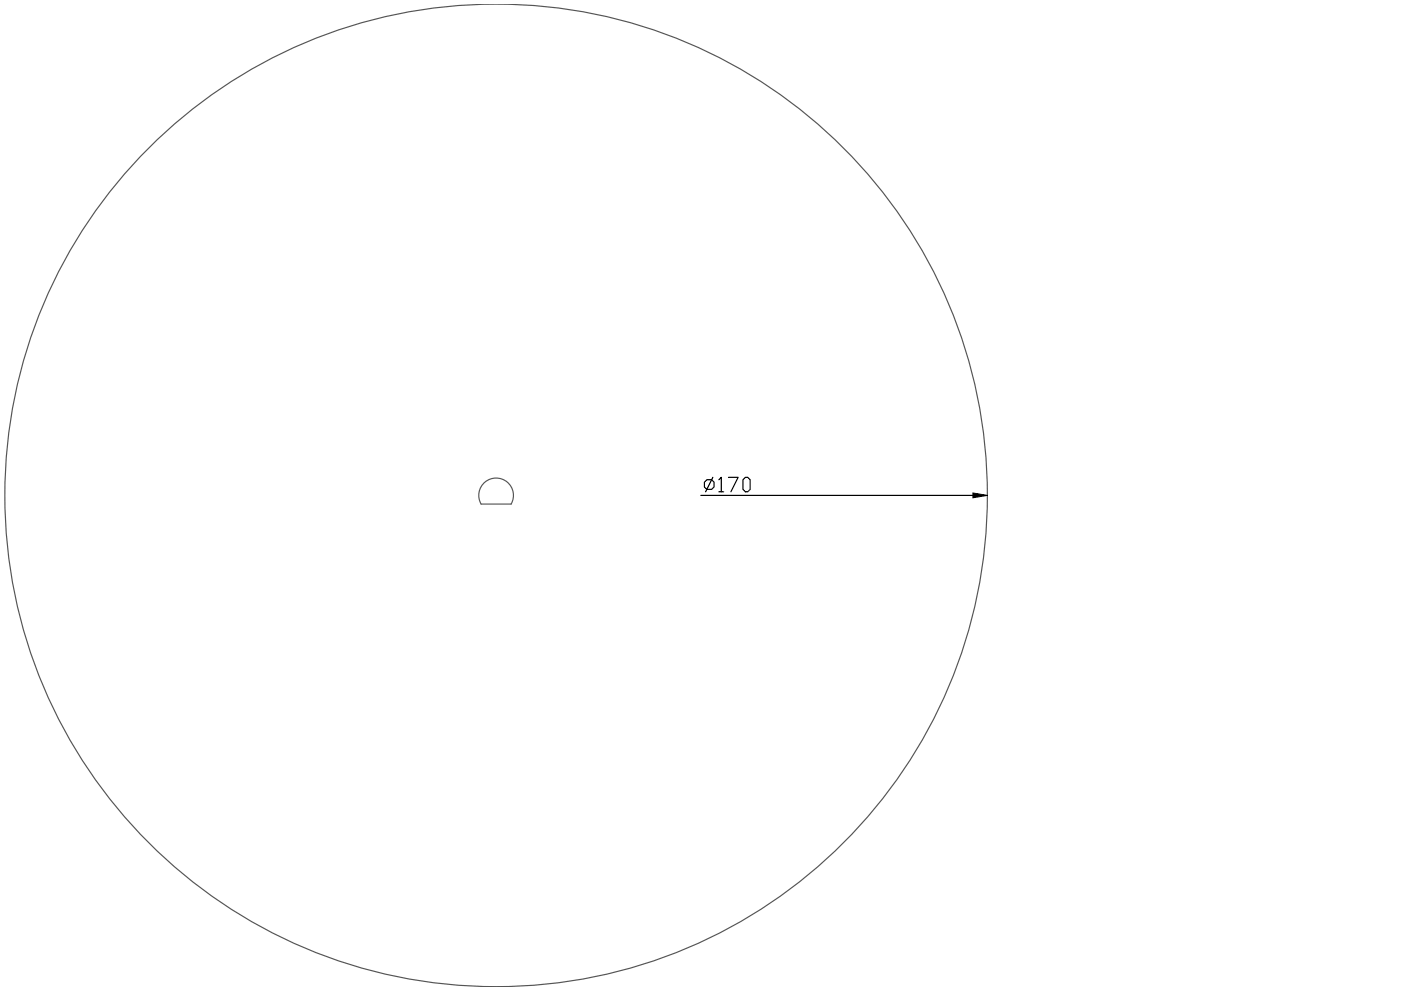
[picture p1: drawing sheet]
<svg xmlns="http://www.w3.org/2000/svg" width="297mm" height="210mm" viewBox="0 0 297 210" stroke-linecap="round" stroke-linejoin="round" font-family="sans-serif">
<!-- layer: cut -->
<g fill="none" stroke="#545454" stroke-width=".25">
<path d="M102.8 102.2a3.7 3.7 0 0 1 4.7 0 3.7 3.7 0 0 1 .9 4.7h-6.4a3.7 3.7 0 0 1 .8-4.7z"/>
<circle cx="105.2" cy="105" r="104.2"/>
</g>
<!-- layer: 0 -->
<path d="M148.6 105h57.7M149.4 102.2l.5-.5h1l.5 .5v1l-.5 .6h-1l-.5-.6zM151.1 101.2l-1.5 3.1M152.4 101.7l.5-.5v3.1M152.4 104.3h1M154.5 101.2h2l-1.5 3.1M158 101.2h.5l.6 .5v2.1l-.6 .5h-.5l-.5-.5v-2.1z" fill="none" stroke="#000" stroke-width=".25"/>
<path d="M206.3 104.5l3 .5-3 .5z" fill="#000" stroke="#000" stroke-width=".21"/>
</svg>
